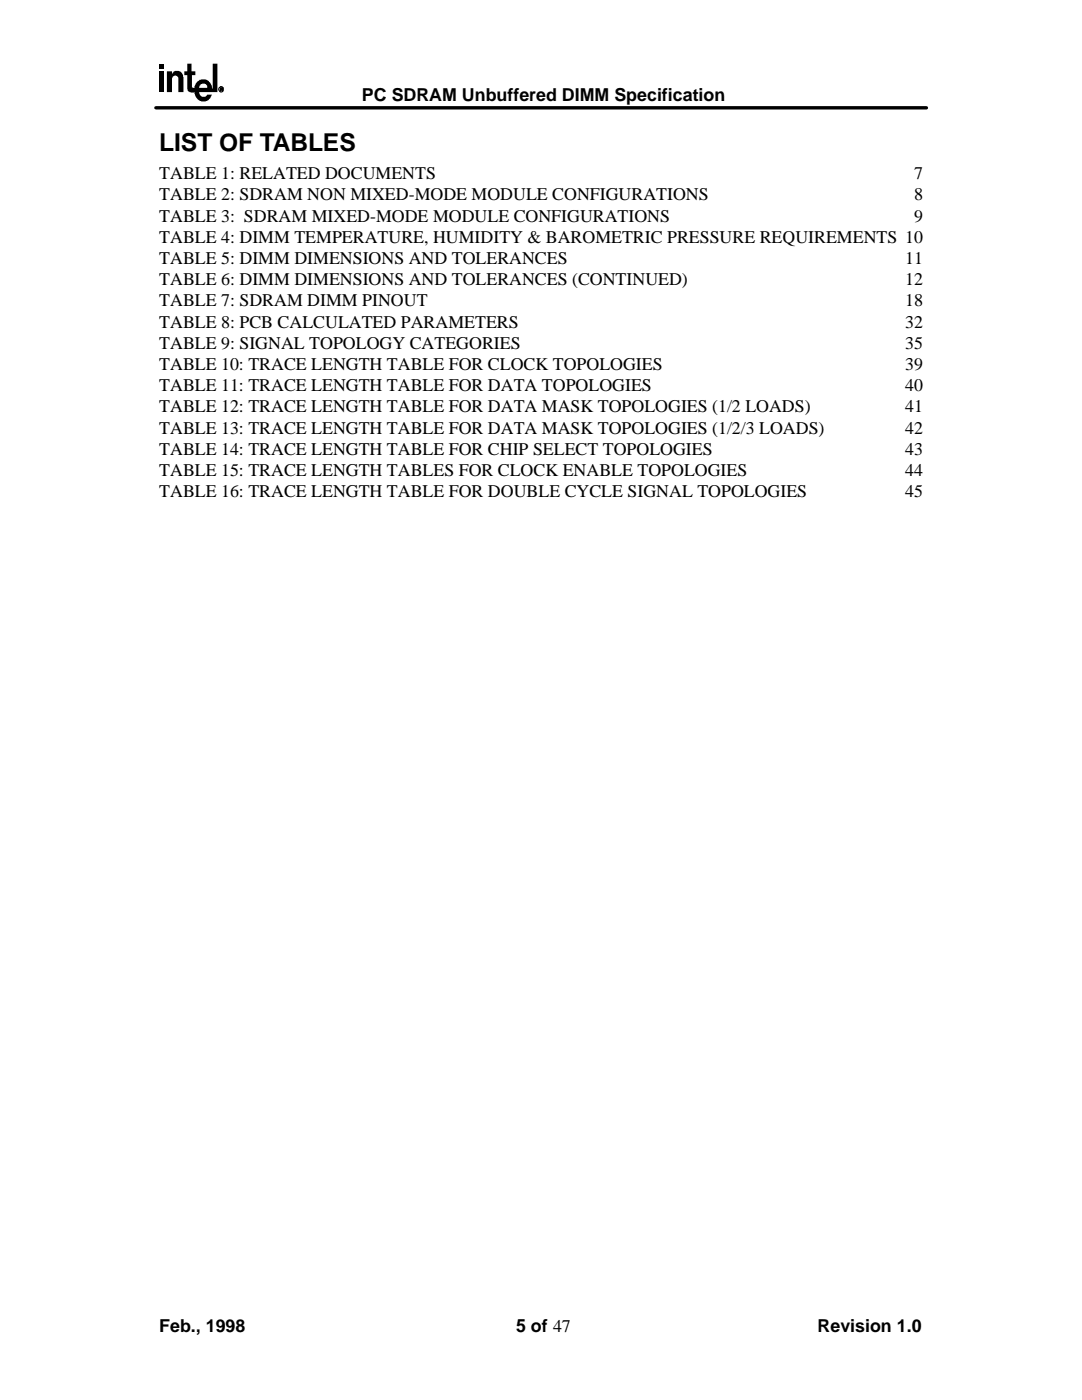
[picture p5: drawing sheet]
<svg xmlns="http://www.w3.org/2000/svg" width="216mm" height="279mm" viewBox="0 0 216 279" stroke-linecap="round" stroke-linejoin="round" font-family="sans-serif">
<defs><g id="words">
<text font-size="4.9" x="31.8" y="30.1">LIST OF TABLES</text>
<g font-size="3.6">
<text x="72.2" y="20.2">PC SDRAM Unbuffered DIMM Specification</text>
<text x="31.8" y="35.7">TABLE 1: RELATED DOCUMENTS</text>
<text x="182.4" y="35.7">7</text>
<text x="31.8" y="40">TABLE 2: SDRAM NON MIXED-MODE MODULE CONFIGURATIONS</text>
<text x="182.4" y="40">8</text>
<text x="31.8" y="44.2">TABLE 3: SDRAM MIXED-MODE MODULE CONFIGURATIONS</text>
<text x="182.4" y="44.2">9</text>
<text x="31.8" y="48.4">TABLE 4: DIMM TEMPERATURE, HUMIDITY &amp; BAROMETRIC PRESSURE REQUIREMENTS 10</text>
<text x="31.8" y="52.7">TABLE 5: DIMM DIMENSIONS AND TOLERANCES</text>
<text x="180.6" y="52.7">11</text>
<text x="31.8" y="56.9">TABLE 6: DIMM DIMENSIONS AND TOLERANCES (CONTINUED)</text>
<text x="180.6" y="56.9">12</text>
<text x="31.8" y="61.1">TABLE 7: SDRAM DIMM PINOUT</text>
<text x="31.8" y="65.4">TABLE 8: PCB CALCULATED PARAMETERS</text>
<text x="180.6" y="61.1">18</text>
<text x="180.6" y="65.4">32</text>
<text x="31.8" y="69.6">TABLE 9: SIGNAL TOPOLOGY CATEGORIES</text>
<text x="180.6" y="69.6">35</text>
<text x="31.8" y="73.8">TABLE 10: TRACE LENGTH TABLE FOR CLOCK TOPOLOGIES</text>
<text x="180.6" y="73.8">39</text>
<text x="31.8" y="78.1">TABLE 11: TRACE LENGTH TABLE FOR DATA TOPOLOGIES</text>
<text x="31.8" y="82.3">TABLE 12: TRACE LENGTH TABLE FOR DATA MASK TOPOLOGIES (1/2 LOADS)</text>
<text x="180.6" y="78.1">40</text>
<text x="180.6" y="82.3">41</text>
<text x="31.8" y="86.5">TABLE 13: TRACE LENGTH TABLE FOR DATA MASK TOPOLOGIES (1/2/3 LOADS)</text>
<text x="180.6" y="86.5">42</text>
<text x="31.8" y="90.8">TABLE 14: TRACE LENGTH TABLE FOR CHIP SELECT TOPOLOGIES</text>
<text x="31.8" y="95">TABLE 15: TRACE LENGTH TABLES FOR CLOCK ENABLE TOPOLOGIES</text>
<text x="180.6" y="90.8">43</text>
<text x="180.6" y="95">44</text>
<text x="31.8" y="99.2">TABLE 16: TRACE LENGTH TABLE FOR DOUBLE CYCLE SIGNAL TOPOLOGIES</text>
<text x="180.6" y="99.2">45</text>
<text x="31.8" y="265.9">Feb., 1998</text>
<text x="103" y="265.9">5 of 47</text>
<text x="163.1" y="265.9">Revision 1.0</text>
</g>
</g></defs>
<g fill="#000">
<path d="M31.8 12.7h.9v.9h-.9z" fill-rule="evenodd"/>
<path d="M31.8 14.2h.9v4.2h-.9z" fill-rule="evenodd"/>
<path d="M33.3 14.2h1v.6l.3-.5 .3-.2h.8l.6 .4 .3 .8v3.1h-1v-2.9l-.3-.2a.62 .62 0 0 0-.9 0l-.1 3.1h-1z" fill-rule="evenodd"/>
<path d="M37.4 12.7h.8v1.5h.8v.8h-.7v2.5h.5l.2-.6a1.82 1.82 0 0 1 1.2-1.1h.8a2.33 2.33 0 0 1 1.3 1.3l.1 .6v-5h1v5.7h-3.7v-.9h1.6v-.4l-.2-.3-.8-.1-.3 .2-.3 .4v1.3l.5 .6 .8 .1 .3-.4h1l-.3 .4a1.24 1.24 0 0 1-1 .9h-.8l-.5-.1-.6-.6-.3-1.1-.8 .1-.5-.4-.1-3.1h-.6v-.8h.6z" fill-rule="evenodd"/>
</g>
<path d="M43.8 17.5a.52 .52 0 0 1 .8 .2 .52 .52 0 0 1-.6 .7 .52 .52 0 0 1-.3-.9zM44 17.5h.3l.1 .7-.1-.3h-.3v.3zM44 17.6h.3v.2h-.3z" fill="none" stroke="#000" stroke-width=".2"/>
<path d="M44 17.6v.6z" fill="#000" stroke="#000" stroke-width=".2"/>
<path d="M31.1 21.5h153.8" fill="none" stroke="#000" stroke-width=".68"/>
<use href="#words"/>
</svg>
